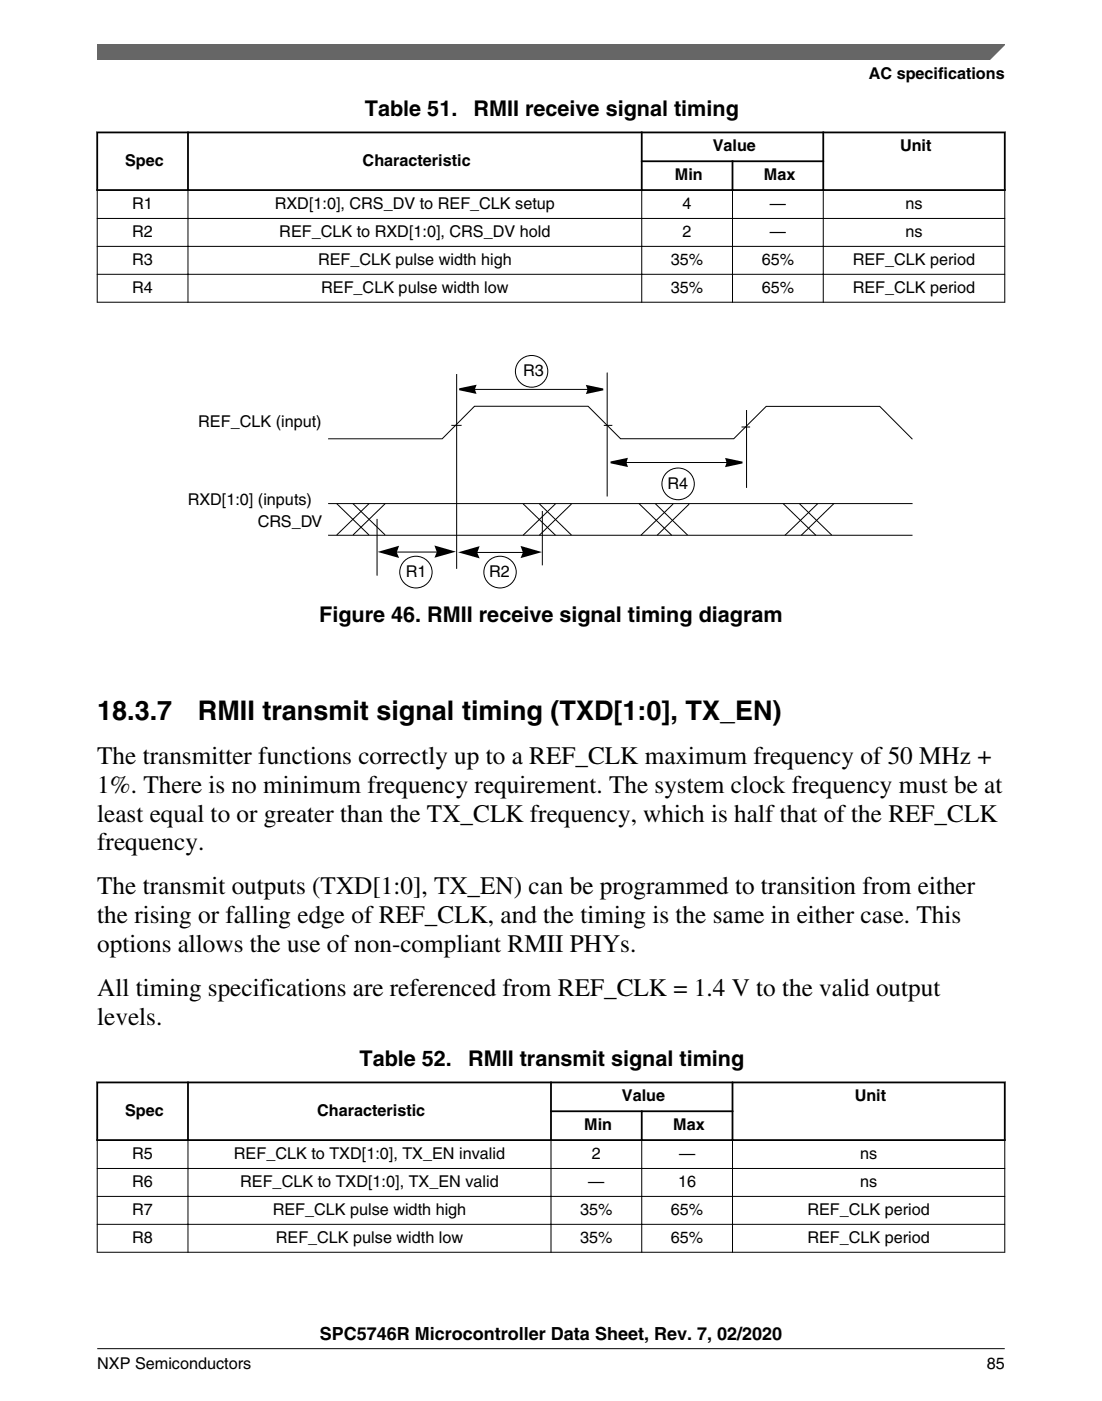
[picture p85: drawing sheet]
<svg xmlns="http://www.w3.org/2000/svg" width="216mm" height="274mm" viewBox="0 0 216 274" stroke-linecap="round" stroke-linejoin="round" font-family="sans-serif">
<defs><g id="words">
<g font-size="5.3">
<text x="19.1" y="141">18.3.7</text>
<text x="38.8" y="141">RMII transmit signal timing (TXD[1:0], TX_EN)</text>
</g>
<g font-size="4.9">
<text x="19.1" y="149.6">The transmitter functions correctly up to a REF_CLK maximum frequency of 50 MHz +</text>
<text x="19.1" y="155.2">1%. There is no minimum frequency requirement. The system clock frequency must be at</text>
<text x="19.1" y="160.9">least equal to or greater than the TX_CLK frequency, which is half that of the REF_CLK</text>
<text x="19.1" y="166.5">frequency.</text>
<text x="19.1" y="175.1">The transmit outputs (TXD[1:0], TX_EN) can be programmed to transition from either</text>
<text x="19.1" y="180.8">the rising or falling edge of REF_CLK, and the timing is the same in either case. This</text>
<text x="19.1" y="186.4">options allows the use of non-compliant RMII PHYs.</text>
<text x="19.1" y="195">All timing specifications are referenced from REF_CLK = 1.4 V to the valid output</text>
<text x="19.1" y="200.7">levels.</text>
</g>
<g font-size="4.2">
<text x="71.5" y="22.7">Table 51.</text>
<text x="92.8" y="22.7">RMII receive signal timing</text>
<text x="62.5" y="121.8">Figure 46. RMII receive signal timing diagram</text>
<text x="70.4" y="208.7">Table 52.</text>
<text x="91.7" y="208.7">RMII transmit signal timing</text>
</g>
<text font-size="3.5" x="62.7" y="262.3">SPC5746R Microcontroller Data Sheet, Rev. 7, 02/2020</text>
<g font-size="3.2">
<text x="170.2" y="15.5">AC specifications</text>
<text x="139.6" y="29.6">Value</text>
<text x="176.3" y="29.6">Unit</text>
<text x="24.5" y="32.4">Spec</text>
<text x="71" y="32.4">Characteristic</text>
<text x="132.2" y="35.3">Min</text>
<text x="149.7" y="35.3">Max</text>
<text x="25.9" y="40.9">R1</text>
<text x="53.8" y="40.9">RXD[1:0], CRS_DV to REF_CLK setup</text>
<text x="133.7" y="40.9">4</text>
<text x="150.8" y="40.9">—</text>
<text x="177.4" y="40.9">ns</text>
<text x="25.9" y="46.4">R2</text>
<text x="54.7" y="46.4">REF_CLK to RXD[1:0], CRS_DV hold</text>
<text x="133.7" y="46.4">2</text>
<text x="150.8" y="46.4">—</text>
<text x="177.4" y="46.4">ns</text>
<text x="25.9" y="51.8">R3</text>
<text x="62.3" y="51.8">REF_CLK pulse width high</text>
<text x="131.4" y="51.8">35%</text>
<text x="149.2" y="51.8">65%</text>
<text x="167.1" y="51.8">REF_CLK period</text>
<text x="25.9" y="57.3">R4</text>
<text x="62.9" y="57.3">REF_CLK pulse width low</text>
<text x="131.4" y="57.3">35%</text>
<text x="149.2" y="57.3">65%</text>
<text x="167.1" y="57.3">REF_CLK period</text>
<text x="102.5" y="73.5">R3</text>
<text x="38.8" y="83.6">REF_CLK (input)</text>
<text x="130.7" y="95.7">R4</text>
<text x="36.8" y="99">RXD[1:0] (inputs)</text>
<text x="50.5" y="103.2">CRS_DV</text>
<text x="79.5" y="112.9">R1</text>
<text x="95.8" y="112.9">R2</text>
<text x="121.8" y="215.6">Value</text>
<text x="167.4" y="215.6">Unit</text>
<text x="24.5" y="218.5">Spec</text>
<text x="62.2" y="218.5">Characteristic</text>
<text x="114.5" y="221.3">Min</text>
<text x="131.9" y="221.3">Max</text>
<text x="25.9" y="226.9">R5</text>
<text x="45.8" y="226.9">REF_CLK to TXD[1:0], TX_EN invalid</text>
<text x="116" y="226.9">2</text>
<text x="133" y="226.9">—</text>
<text x="168.5" y="226.9">ns</text>
<text x="25.9" y="232.4">R6</text>
<text x="47.1" y="232.4">REF_CLK to TXD[1:0], TX_EN valid</text>
<text x="115.3" y="232.4">—</text>
<text x="132.9" y="232.4">16</text>
<text x="168.5" y="232.4">ns</text>
<text x="25.9" y="237.9">R7</text>
<text x="53.4" y="237.9">REF_CLK pulse width high</text>
<text x="113.7" y="237.9">35%</text>
<text x="131.4" y="237.9">65%</text>
<text x="158.2" y="237.9">REF_CLK period</text>
<text x="25.9" y="243.3">R8</text>
<text x="54" y="243.3">REF_CLK pulse width low</text>
<text x="113.7" y="243.3">35%</text>
<text x="131.4" y="243.3">65%</text>
<text x="158.2" y="243.3">REF_CLK period</text>
<text x="19" y="268">NXP Semiconductors</text>
<text x="193.3" y="268">85</text>
</g>
</g></defs>
<path d="M18.9 25.9h178.1M18.9 37.2h178.1M19 25.8v11.6M36.8 25.8v11.6M125.6 31.6h35.9M125.7 25.8v11.6M143.5 31.4v6M161.3 25.8v11.6M196.8 25.8v11.6" fill="none" stroke="#000" stroke-width=".35"/>
<g fill="none" stroke="#000" stroke-width=".2">
<path d="M19 37.4v21.9M36.8 37v22.3M125.7 37v22.3M143.5 37v22.3M161.3 37v22.3M196.8 37.4v21.9M19 42.8h177.9M19 48.2h177.9M19 53.7h177.9M19 59.2h177.9M89.5 73.2v38.2M92.6 76.2h22.8"/>
<path d="M119 72.9v24.3M64.3 98.6h114.5M64.3 85.9h22.3l6.4-6.3h22.2l6.4 6.3h22.2l6.3-6.3h22.3l6.4 6.4M66 98.6l6.3 6.2M69.1 98.6l6.3 6.1M72.3 98.6l-6.3 6.2M75.4 98.6l-6.3 6.2M88.4 83.3h2M102.5 98.7l6.3 6.1M105.7 98.7l6.3 6.1M108.8 98.7l-6.3 6.1M112 98.7l-6.3 6.1"/>
<path d="M118.3 83.3h1.7M122.3 90.6h20.8M125.2 98.6l6.4 6.2M128.4 98.7l6.3 6.1M131.9 98.7l-6.4 6.1M135 98.7l-6.3 6.1M145.3 83.6h1.7M146.3 80.3v15.2M153.4 98.6l6.5 6.2M156.7 98.7l6.2 6.1M160.2 98.6l-6.4 6.2M163.4 98.6l-6.4 6.2"/>
<path d="M64.3 104.8h114.5M73.9 101.6v11.1M77.4 108.1h8.6M93.1 108.2h9.7M106.3 100v10.7"/>
<circle cx="104.2" cy="72.7" r="3.1"/>
<circle cx="132.9" cy="94.7" r="3.1"/>
<circle cx="81.5" cy="112" r="3.1"/>
<circle cx="98" cy="112" r="3.1"/>
</g>
<g fill="#000">
<path d="M90 76l3.4-.7-.4 .9 .4 .9-3.5-.7z" fill-rule="evenodd"/>
<path d="M114.8 75.4l3.4 .7v.3l-3.4 .8 .3-.9z" fill-rule="evenodd"/>
<path d="M119.6 90.4l3.4-.8-.3 1 .3 .8-3.4-.7z" fill-rule="evenodd"/>
<path d="M142.1 89.7l3.4 .7v.3l-3.4 .8 .3-.9z" fill-rule="evenodd"/>
<path d="M74 108.1l4.2-1.2-.5 1.2 .5 1.2z" fill-rule="evenodd"/>
<path d="M85.1 106.8l4.2 1.2-4.2 1.2 .5-1.2z" fill-rule="evenodd"/>
<path d="M89.8 108.1l4.2-1.2-.5 1.3 .5 1.1z" fill-rule="evenodd"/>
<path d="M102 106.9l4.2 1.2-4.2 1.2 .5-1.2z" fill-rule="evenodd"/>
</g>
<g fill="#fff">
<path d="M19 205.1h177.8v41.9h-177.8z" fill-rule="evenodd"/>
<path d="M19.2 212.1h17.5v11h-17.5z" fill-rule="evenodd"/>
<path d="M37 212.1h70.8v11h-70.8z" fill-rule="evenodd"/>
<path d="M108.1 212.1h35.2v5.3h-35.2z" fill-rule="evenodd"/>
<path d="M143.7 212.1h53v11h-53z" fill-rule="evenodd"/>
<path d="M108.1 217.8h17.5v5.3h-17.5z" fill-rule="evenodd"/>
<path d="M125.9 217.8h17.4v5.3h-17.4z" fill-rule="evenodd"/>
<path d="M19.1 223.4h17.6v5.3h-17.6z" fill-rule="evenodd"/>
<path d="M36.9 223.4h71v5.3h-71z" fill-rule="evenodd"/>
<path d="M108 223.4h17.6v5.3h-17.6z" fill-rule="evenodd"/>
<path d="M125.8 223.4h17.6v5.3h-17.6z" fill-rule="evenodd"/>
<path d="M143.6 223.4h53.2v5.3h-53.2z" fill-rule="evenodd"/>
<path d="M19.1 228.9h17.6v5.3h-17.6z" fill-rule="evenodd"/>
<path d="M36.9 228.9h71v5.3h-71z" fill-rule="evenodd"/>
<path d="M108 228.9h17.6v5.3h-17.6z" fill-rule="evenodd"/>
<path d="M125.8 228.9h17.6v5.3h-17.6z" fill-rule="evenodd"/>
<path d="M143.6 228.9h53.2v5.3h-53.2z" fill-rule="evenodd"/>
<path d="M19.1 234.3h17.6v5.3h-17.6z" fill-rule="evenodd"/>
<path d="M36.9 234.3h71v5.3h-71z" fill-rule="evenodd"/>
<path d="M108 234.3h17.6v5.3h-17.6z" fill-rule="evenodd"/>
<path d="M125.8 234.3h17.6v5.3h-17.6z" fill-rule="evenodd"/>
<path d="M143.6 234.3h53.2v5.3h-53.2z" fill-rule="evenodd"/>
<path d="M19.1 239.8h17.6v5.3h-17.6z" fill-rule="evenodd"/>
<path d="M36.9 239.8h71v5.3h-71z" fill-rule="evenodd"/>
<path d="M108 239.8h17.6v5.3h-17.6z" fill-rule="evenodd"/>
<path d="M125.8 239.8h17.6v5.3h-17.6z" fill-rule="evenodd"/>
<path d="M143.6 239.8h53.2v5.3h-53.2z" fill-rule="evenodd"/>
</g>
<path d="M18.9 211.9h178.1M19 211.8v11.6M36.8 211.8v11.6M107.8 217.6h35.9M107.9 211.8v11.6M125.7 217.4v6M143.5 211.8v11.6M196.8 211.8v11.6M18.9 223.2h178.1" fill="none" stroke="#000" stroke-width=".35"/>
<path d="M19 228.8h177.9M19 234.3h177.9M19 239.7h177.9M19 223.4v21.9M36.8 223v22.3M107.9 223v22.3M125.7 223v22.3M143.5 223v22.3M196.8 223.4v21.9M19 245.2h177.9" fill="none" stroke="#000" stroke-width=".2"/>
<path d="M19 8.7h177.8l-5.6 3h-172.2z" fill="#666"/>
<path d="M19 11.7v-3h177.8l-3 3" fill="none" stroke="#666" stroke-width=".28"/>
<path d="M19 264.1h177.8" fill="none" stroke="#000" stroke-width=".2"/>
<use href="#words"/>
</svg>
